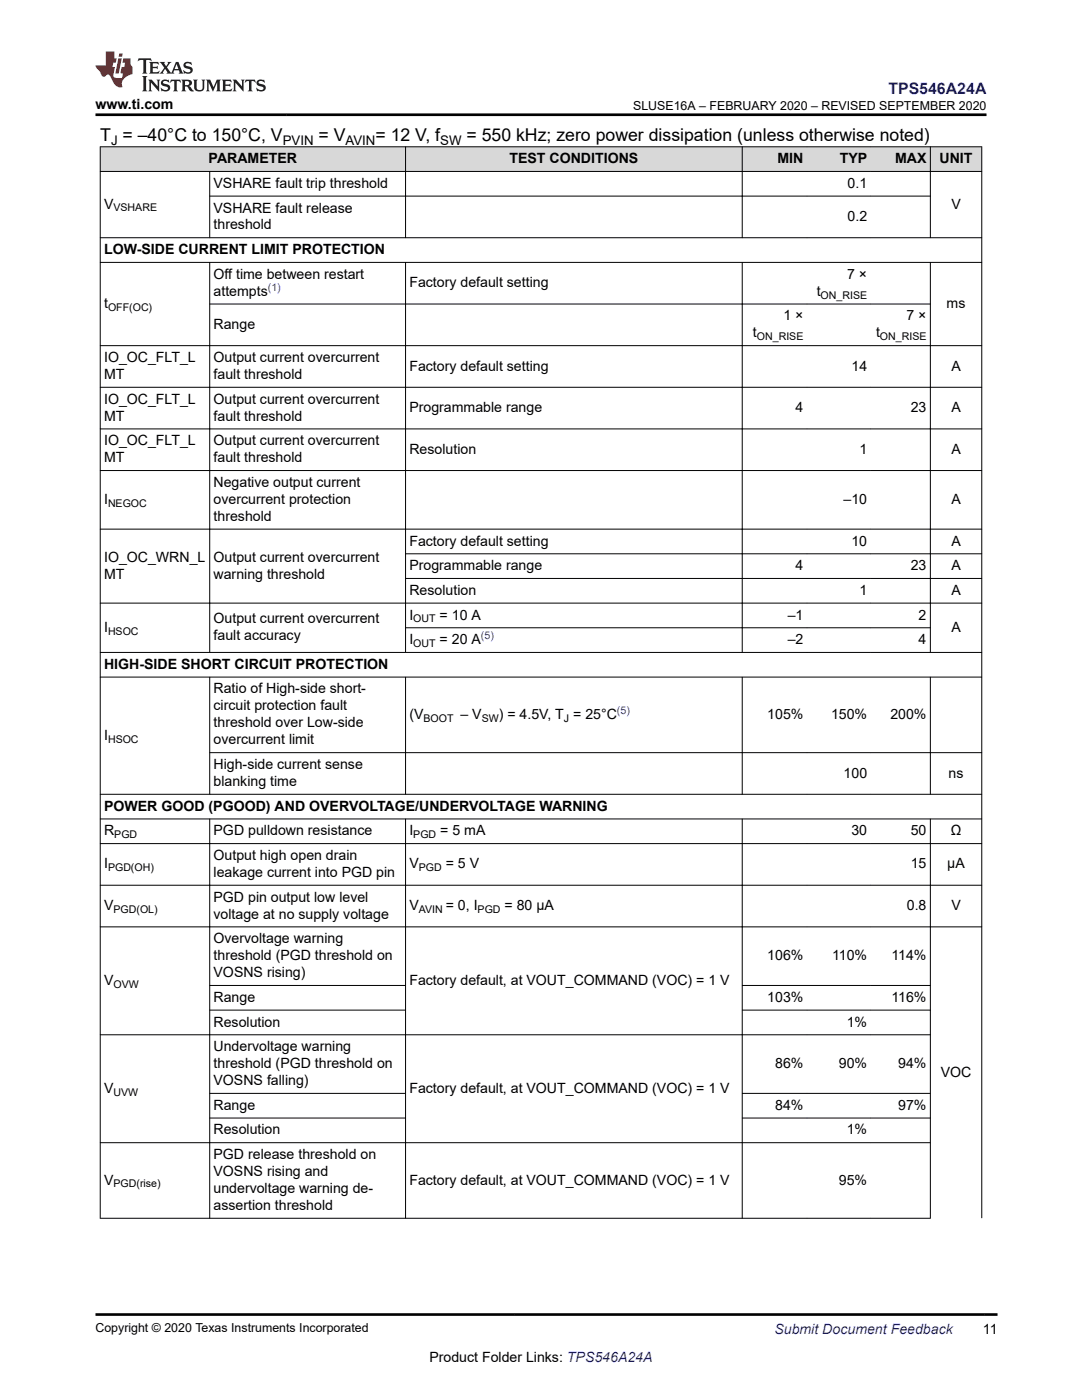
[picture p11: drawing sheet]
<svg xmlns="http://www.w3.org/2000/svg" width="216mm" height="279mm" viewBox="0 0 216 279" stroke-linecap="round" stroke-linejoin="round" font-family="sans-serif">
<defs><g id="words">
<g font-size="3.5">
<text x="20" y="28.1">T = –40°C to 150°C, V</text>
<text x="63.6" y="28.1">= V</text>
<text x="74.9" y="28.1">= 12 V, f</text>
<text x="93.1" y="28.1">= 550 kHz; zero power dissipation (unless otherwise noted)</text>
</g>
<text font-size="3.2" fill="#00f" x="177.3" y="18.7">TPS546A24A</text>
<g font-size="2.8">
<text x="19.1" y="21.8">www.ti.com</text>
<text x="41.6" y="32.6">PARAMETER</text>
<text x="101.7" y="32.6">TEST CONDITIONS</text>
<text x="155.1" y="32.6">MIN</text>
<text x="167.6" y="32.6">TYP</text>
<text x="178.6" y="32.6">MAX</text>
<text x="187.5" y="32.6">UNIT</text>
<text x="20.8" y="41.6">V</text>
<text x="42.6" y="37.5">VSHARE fault trip threshold</text>
<text x="169.1" y="37.5">0.1</text>
<text x="189.8" y="41.6">V</text>
<text x="42.6" y="42.4">VSHARE fault release</text>
<text x="42.6" y="45.8">threshold</text>
<text x="169.1" y="44.1">0.2</text>
<text x="20.8" y="50.7">LOW-SIDE CURRENT LIMIT PROTECTION</text>
<text x="42.6" y="55.6">Off time between restart</text>
<text x="42.6" y="59">attempts</text>
<text x="81.7" y="57.3">Factory default setting</text>
<text x="163" y="59">t</text>
<text x="169" y="55.6">7 ×</text>
<text x="20.8" y="61.5">t</text>
<text x="42.6" y="65.6">Range</text>
<text x="156.3" y="63.9">1 ×</text>
<text x="180.9" y="63.9">7 ×</text>
<text x="188.9" y="61.5">ms</text>
<text x="150.2" y="67.3">t</text>
<text x="174.8" y="67.3">t</text>
<text x="20.8" y="72.3">IO_OC_FLT_L</text>
<text x="20.8" y="75.6">MT</text>
<text x="42.6" y="72.3">Output current overcurrent</text>
<text x="42.6" y="75.6">fault threshold</text>
<text x="81.7" y="73.9">Factory default setting</text>
<text x="169.9" y="73.9">14</text>
<text x="189.8" y="73.9">A</text>
<text x="20.8" y="80.6">IO_OC_FLT_L</text>
<text x="20.8" y="84">MT</text>
<text x="42.6" y="80.6">Output current overcurrent</text>
<text x="42.6" y="84">fault threshold</text>
<text x="81.7" y="82.3">Programmable range</text>
<text x="158.8" y="82.3">4</text>
<text x="181.7" y="82.3">23</text>
<text x="189.8" y="82.3">A</text>
<text x="20.8" y="88.9">IO_OC_FLT_L</text>
<text x="42.6" y="88.9">Output current overcurrent</text>
<text x="20.8" y="92.3">MT</text>
<text x="42.6" y="92.3">fault threshold</text>
<text x="81.7" y="90.6">Resolution</text>
<text x="171.5" y="90.6">1</text>
<text x="189.8" y="90.6">A</text>
<text x="20.8" y="100.6">I</text>
<text x="42.6" y="97.2">Negative output current</text>
<text x="42.6" y="100.6">overcurrent protection</text>
<text x="168.3" y="100.6">–10</text>
<text x="189.8" y="100.6">A</text>
<text x="42.6" y="104">threshold</text>
<text x="20.8" y="112.1">IO_OC_WRN_L</text>
<text x="42.6" y="112.1">Output current overcurrent</text>
<text x="81.7" y="108.9">Factory default setting</text>
<text x="81.7" y="113.8">Programmable range</text>
<text x="158.8" y="113.8">4</text>
<text x="169.9" y="108.9">10</text>
<text x="181.7" y="113.8">23</text>
<text x="189.8" y="108.9">A</text>
<text x="189.8" y="113.8">A</text>
<text x="20.8" y="115.5">MT</text>
<text x="42.6" y="115.5">warning threshold</text>
<text x="81.7" y="118.7">Resolution</text>
<text x="171.5" y="118.7">1</text>
<text x="189.8" y="118.7">A</text>
<text x="42.6" y="124.4">Output current overcurrent</text>
<text x="81.7" y="123.6">I</text>
<text x="87.7" y="123.6">= 10 A</text>
<text x="157.2" y="123.6">–1</text>
<text x="183.3" y="123.6">2</text>
<text x="20.8" y="126.1">I</text>
<text x="42.6" y="127.8">fault accuracy</text>
<text x="81.7" y="128.6">I</text>
<text x="87.7" y="128.6">= 20 A</text>
<text x="157.2" y="128.6">–2</text>
<text x="183.3" y="128.6">4</text>
<text x="189.8" y="126.1">A</text>
<text x="20.8" y="133.5">HIGH-SIDE SHORT CIRCUIT PROTECTION</text>
<text x="42.6" y="138.4">Ratio of High-side short-</text>
<text x="42.6" y="141.8">circuit protection fault</text>
<text x="81.7" y="143.5">(V</text>
<text x="91.9" y="143.5">– V</text>
<text x="99.5" y="143.5">) = 4.5V, T = 25°C</text>
<text x="153.1" y="143.5">105%</text>
<text x="165.8" y="143.5">150%</text>
<text x="177.7" y="143.5">200%</text>
<text x="20.8" y="147.6">I</text>
<text x="42.6" y="145.2">threshold over Low-side</text>
<text x="42.6" y="148.6">overcurrent limit</text>
<text x="42.6" y="153.5">High-side current sense</text>
<text x="168.3" y="155.2">100</text>
<text x="189.3" y="155.2">ns</text>
<text x="20.8" y="161.8">POWER GOOD (PGOOD) AND OVERVOLTAGE/UNDERVOLTAGE WARNING</text>
<text x="42.6" y="156.9">blanking time</text>
<text x="20.8" y="166.7">R</text>
<text x="42.6" y="166.7">PGD pulldown resistance</text>
<text x="81.7" y="166.7">I</text>
<text x="87.8" y="166.7">= 5 mA</text>
<text x="169.9" y="166.7">30</text>
<text x="181.7" y="166.7">50</text>
<text x="189.7" y="166.7">Ω</text>
<text x="20.8" y="173.3">I</text>
<text x="42.6" y="171.6">Output high open drain</text>
<text x="81.7" y="173.3">V</text>
<text x="88.9" y="173.3">= 5 V</text>
<text x="181.7" y="173.3">15</text>
<text x="189" y="173.3">µA</text>
<text x="42.6" y="175">leakage current into PGD pin</text>
<text x="42.6" y="179.9">PGD pin output low level</text>
<text x="20.8" y="181.6">V</text>
<text x="42.6" y="183.3">voltage at no supply voltage</text>
<text x="81.7" y="181.6">V</text>
<text x="88.9" y="181.6">= 0, I</text>
<text x="100.7" y="181.6">= 80 μA</text>
<text x="181" y="181.6">0.8</text>
<text x="189.8" y="181.6">V</text>
<text x="42.6" y="188.2">Overvoltage warning</text>
<text x="42.6" y="191.6">threshold (PGD threshold on</text>
<text x="153.1" y="191.6">106%</text>
<text x="166" y="191.6">110%</text>
<text x="177.9" y="191.6">114%</text>
<text x="20.8" y="196.6">V</text>
<text x="42.6" y="195">VOSNS rising)</text>
<text x="81.7" y="196.6">Factory default, at VOUT_COMMAND (VOC) = 1 V</text>
<text x="42.6" y="199.9">Range</text>
<text x="153.1" y="199.9">103%</text>
<text x="177.9" y="199.9">116%</text>
<text x="42.6" y="209.8">Undervoltage warning</text>
<text x="42.6" y="204.9">Resolution</text>
<text x="169" y="204.9">1%</text>
<text x="42.6" y="213.2">threshold (PGD threshold on</text>
<text x="154.7" y="213.2">86%</text>
<text x="167.4" y="213.2">90%</text>
<text x="179.2" y="213.2">94%</text>
<text x="187.7" y="214.9">VOC</text>
<text x="20.8" y="218.1">V</text>
<text x="42.6" y="216.6">VOSNS falling)</text>
<text x="42.6" y="221.5">Range</text>
<text x="81.7" y="218.1">Factory default, at VOUT_COMMAND (VOC) = 1 V</text>
<text x="154.7" y="221.5">84%</text>
<text x="179.2" y="221.5">97%</text>
<text x="42.6" y="226.4">Resolution</text>
<text x="169" y="226.4">1%</text>
<text x="42.6" y="231.3">PGD release threshold on</text>
<text x="20.8" y="236.4">V</text>
<text x="42.6" y="234.7">VOSNS rising and</text>
<text x="42.6" y="238.1">undervoltage warning de-</text>
<text x="81.7" y="236.4">Factory default, at VOUT_COMMAND (VOC) = 1 V</text>
<text x="167.4" y="236.4">95%</text>
<text x="42.6" y="241.5">assertion threshold</text>
<text x="196.1" y="266.1">11</text>
<text x="85.7" y="271.7">Product Folder Links: TPS546A24A</text>
</g>
<text font-size="2.8" fill="#00f" x="154.5" y="266.2">Submit Document Feedback</text>
<g font-size="2.6">
<text x="22.2" y="28.8">J</text>
<text x="56.4" y="28.8">PVIN</text>
<text x="69" y="28.8">AVIN</text>
<text x="87.8" y="28.8">SW</text>
</g>
<g font-size="2.5">
<text x="126.3" y="21.9">SLUSE16A – FEBRUARY 2020 – REVISED SEPTEMBER 2020</text>
<text x="19.1" y="265.9">Copyright © 2020 Texas Instruments Incorporated</text>
</g>
<g font-size="2.1">
<text x="22.7" y="42.2">VSHARE</text>
<text x="163.7" y="59.6">ON_RISE</text>
<text x="21.6" y="62.1">OFF(OC)</text>
<text x="151" y="67.9">ON_RISE</text>
<text x="175.6" y="67.9">ON_RISE</text>
<text x="21.6" y="101.1">NEGOC</text>
<text x="82.5" y="124.2">OUT</text>
<text x="21.6" y="126.7">HSOC</text>
<text x="82.5" y="129.1">OUT</text>
<text x="21.6" y="148.2">HSOC</text>
<text x="84.5" y="144">BOOT</text>
<text x="96.1" y="144">SW</text>
<text x="112.5" y="144">J</text>
<text x="22.8" y="167.3">PGD</text>
<text x="82.5" y="167.3">PGD</text>
<text x="21.6" y="173.9">PGD(OH)</text>
<text x="83.6" y="173.9">PGD</text>
<text x="22.7" y="182.2">PGD(OL)</text>
<text x="83.6" y="182.2">AVIN</text>
<text x="95.3" y="182.2">PGD</text>
<text x="22.7" y="197.1">OVW</text>
<text x="22.6" y="218.7">UVW</text>
<text x="22.6" y="237">PGD(rise)</text>
</g>
<g font-size="2.1" fill="#00f">
<text x="53.4" y="58.1">(1)</text>
<text x="96" y="127.6">(5)</text>
<text x="123.1" y="142.5">(5)</text>
</g>
</g></defs>
<g fill="#d8d8d8">
<path d="M20 29.3h175.9v4.9h-175.9z" fill-rule="evenodd"/>
<path d="M20.1 29.4h60.8v4.8h-60.8z" fill-rule="evenodd"/>
<path d="M81 29.4h67v4.8h-67z" fill-rule="evenodd"/>
<path d="M148.2 29.4h12.8v4.8h-12.8z" fill-rule="evenodd"/>
<path d="M161 29.4h12.7v4.8h-12.7z" fill-rule="evenodd"/>
<path d="M173.7 29.4h11.9v4.8h-11.9z" fill-rule="evenodd"/>
<path d="M185.7 29.4h10.1v4.8h-10.1z" fill-rule="evenodd"/>
</g>
<g fill="none" stroke="#000" stroke-width=".2">
<path d="M19.9 29.3h176.1M19.9 34.2h176.1M20 29.2v214M41.8 39.1h143.9M41.8 34.2v13.3M80.9 29.2v18.3M148.1 29.2v18.3M185.6 29.2v18.3M195.9 29.2v213.9M19.9 47.4h176.1M19.9 52.4h176.1M41.8 52.3v78"/>
<path d="M80.9 52.3v78M148.1 52.3v78M185.6 52.3v78M19.9 69h176.1M19.9 77.3h176.1M41.8 60.7h143.9M19.9 85.6h176.1M19.9 93.9h176.1M19.9 105.6h176.1M80.9 110.5h115.1M80.9 115.4h115.1M19.9 120.4h176.1"/>
<path d="M19.9 130.2h176.1M19.9 135.1h176.1M41.8 135.1v23.5M80.9 125.3h104.8M80.9 135.1v23.5M148.1 135.1v23.5M185.6 135.1v23.5M41.8 150.2h154.2M196 158.5h-176.1M19.9 163.4h176.1M19.9 168.4h176.1M19.9 176.7h176.1"/>
<path d="M41.8 163.4v79.8M80.9 163.4v79.8M148.1 163.4v79.8M185.6 163.4v79.8M19.9 185h176.1M41.8 196.7h39.2M148 196.7h37.7M41.8 201.6h39.2M41.8 218.2h39.2M148 201.6h37.7M148 218.2h37.7M185.7 206.5h-165.8"/>
<path d="M41.8 223.1h39.2M148 223.1h37.7M185.7 228.1h-165.8M19.9 243.1h165.8"/>
</g>
<path d="M27.7 11.6l-.2 .6 .5-.2h.6v.1v2.2l-.2 .4h1l-.2-.4v-2.2v-.1h.5l.5 .2-.1-.6zM29.8 12.4l.2 .3v1.6l-.2 .4h1.9l.1-.6a1.08 1.08 0 0 1-1.3 .2v-.7h.6l.4 .2v-.7l-.4 .2h-.6v-.5l.2-.2a1 1 0 0 1 1 .3l-.1-.5zM31.8 12.4l1 1.1-1 1.2h.9l-.2-.2 .4-.8 .5 .8-.2 .2h1.6l-.2-.2 .1-.5h1l.1 .5-.1 .2h.9l-.2-.4-.8-1.9h-.5l-1 2.1-.8-1.1 .9-1h-.8l.2 .2-.5 .6-.3-.6 .1-.2zM35.2 12.8l.4 1h-.8zM36.8 12.5a.65 .65 0 0 0-.2 .7 .65 .65 0 0 0 .6 .5l.7 .1 .1 .3a.79 .79 0 0 1-.7 .4 .79 .79 0 0 1-.7-.5l.1 .7 .2-.1a.93 .93 0 0 0 1.1 0 .93 .93 0 0 0 .4-.9 1.46 1.46 0 0 0-1.2-.6l-.1-.3a1.09 1.09 0 0 1 1.2 .2l-.2-.6-.1 .1-.6-.2zM28.4 15.2l.2 .4v2.2l-.2 .4h1l-.2-.4v-2.2l.2-.4zM29.6 15.9l.2 .4v1.5l-.2 .4h.8l-.3-.4v-1.3l1.7 1.8v-2l.2-.4h-.8l.2 .2 .1 1.1-1.2-1.3zM32.3 16a.65 .65 0 0 0-.2 .8 .65 .65 0 0 0 .7 .4l.6 .2 .1 .2a.79 .79 0 0 1-.7 .4 .79 .79 0 0 1-.7-.5l.1 .7 .2-.1a.93 .93 0 0 0 1.1 .1 .93 .93 0 0 0 .4-1 1.46 1.46 0 0 0-1.2-.5l-.1-.4a1.09 1.09 0 0 1 1.2 .2l-.2-.6-.1 .1-.6-.1zM34.1 15.9l-.1 .6a.63 .63 0 0 1 .7-.3l.1 1.6-.3 .4h1l-.2-.4v-1.6a.66 .66 0 0 1 .8 .3l-.1-.6zM36.2 15.9l.2 .4v1.5l-.2 .4h.9l-.2-.2v-.7h.5l.1 .2a.79 .79 0 0 0 1.2 .6l-1-.9a.61 .61 0 0 0 .6-.6 .61 .61 0 0 0-.5-.7zM36.9 16.2h.2a.47 .47 0 0 1 .5 .1 .47 .47 0 0 1 .1 .5l-.2 .1-.6 .1zM38.5 15.9l.2 .2a2.27 2.27 0 0 0 .4 2 1.04 1.04 0 0 0 1.7-.7v-1.3l.2-.2h-.8l.2 .4v1.1a.6 .6 0 0 1-.6 .6 .6 .6 0 0 1-.6-.6v-1.1l.3-.4zM41.1 15.9l.2 .4v1.5l-.2 .4h.7l-.2-.4v-1.4l.9 1.9 .8-1.9v1.4l-.2 .4h1l-.3-.4v-1.5l.3-.4h-.8l-.7 1.5-.7-1.5zM44.3 15.9l.2 .4v1.5l-.2 .4h1.9l.1-.6a1.09 1.09 0 0 1-1.3 .2v-.7h.6l.4 .2v-.6l-.4 .2h-.6v-.6l.2-.1a1.01 1.01 0 0 1 1 .3l-.1-.6zM46.4 15.9l.3 .4v1.5l-.3 .4h.8l-.2-.4v-1.3l1.6 1.8v-2l.2-.4h-.7l.2 .2v1.1l-1.2-1.3zM49 15.9l-.1 .6a.63 .63 0 0 1 .8-.3v1.6l-.3 .4h1l-.2-.4v-1.6a.66 .66 0 0 1 .8 .3l-.1-.6zM51.4 16a.65 .65 0 0 0-.2 .8 .65 .65 0 0 0 .6 .4l.6 .2 .2 .2a.79 .79 0 0 1-.8 .4 .79 .79 0 0 1-.6-.5l.1 .7 .2-.1a.93 .93 0 0 0 1 .1 .93 .93 0 0 0 .5-1 1.46 1.46 0 0 0-1.3-.5l-.1-.4a1.09 1.09 0 0 1 1.3 .2l-.2-.6-.2 .1-.5-.1z" fill="#231f20"/>
<path d="M21.1 10.3v2.7h-2v.4l.9 1a.95 .95 0 0 0 .9 .9 .59 .59 0 0 1 .6-.4 .59 .59 0 0 1 .5 .3l.4 .8a1.59 1.59 0 0 0 2.1 1.4 1.61 1.61 0 0 1 1-2.3l1-.3-.1-1.5a1.59 1.59 0 0 1-.4-1.7h-1.4l-.2 .9h.5l-.1 .9h-.5l-.2 .9v.3l.4 .1-.2 .9h-.6a.73 .73 0 0 1-1.1-.7l.3-1.5h-.5l.2-.9h.5l.2-.9h-.5v-1.3zM23.6 11.6l-.6 3.1h.7l.6-3.1zM23.8 10.7l-.1 .6h.7l.1-.6z" fill="#ed1c24"/>
<path d="M19.1 22.9h177.8M19 262.3h180" fill="none" stroke="#000" stroke-width=".53"/>
<use href="#words"/>
</svg>
